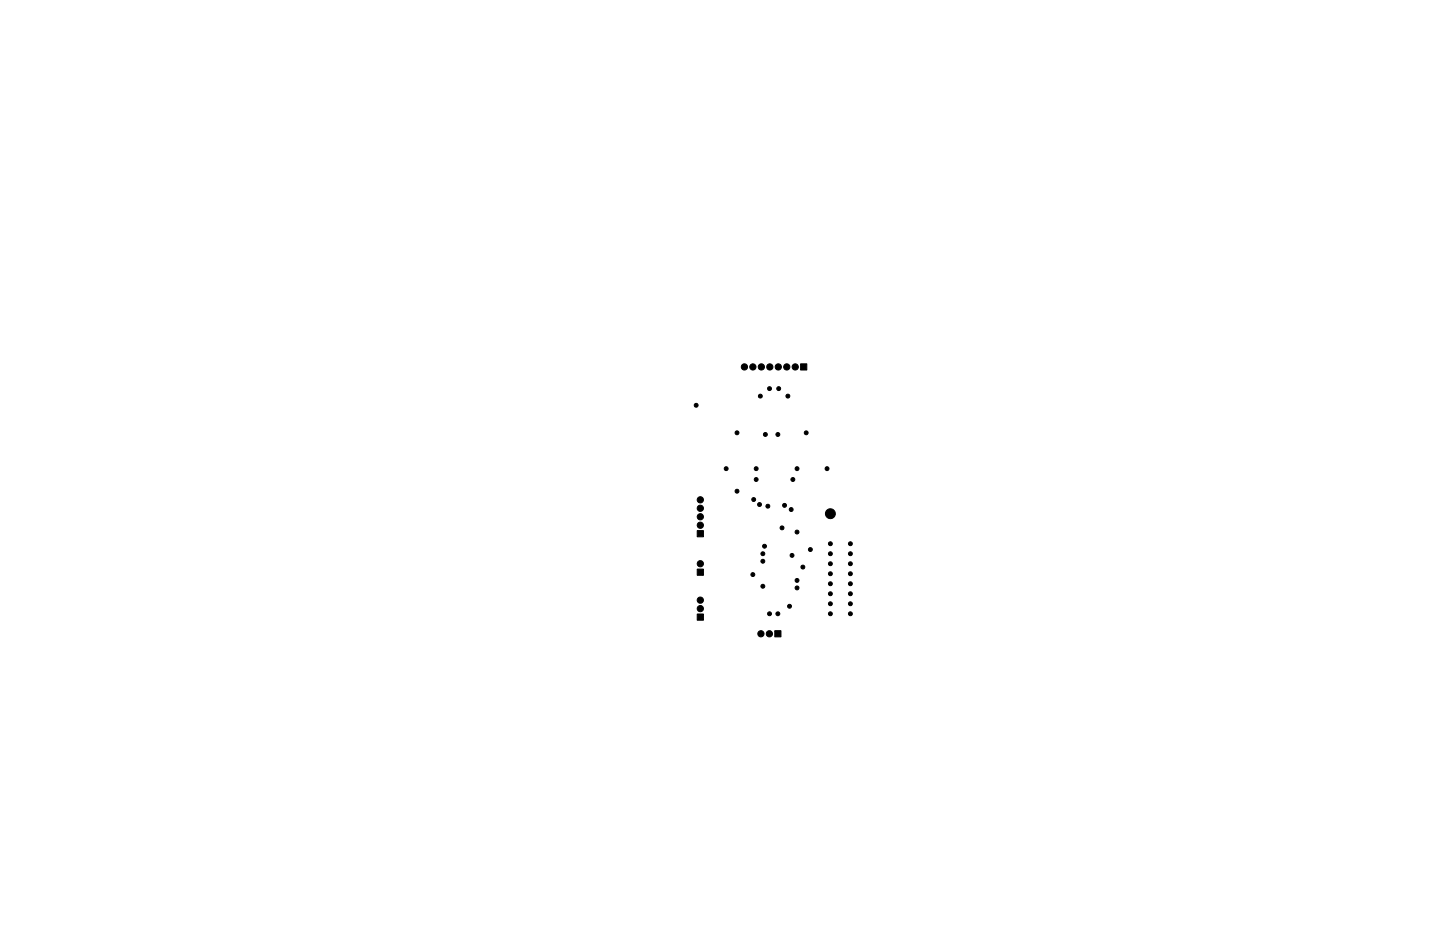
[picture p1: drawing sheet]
<svg xmlns="http://www.w3.org/2000/svg" width="432mm" height="279mm" viewBox="0 0 432 279" stroke-linecap="round" stroke-linejoin="round" font-family="sans-serif">
<g fill="#000" stroke="#000" stroke-width=".3">
<path d="M240.1 109.1h1.8v1.8h-1.8zM209.1 170.6h1.8v1.9h-1.8zM209.1 159.1h1.8v1.8h-1.8zM209.1 184.1h1.8v1.8h-1.8zM232.3 189.1h1.9v1.8h-1.9z"/>
<circle cx="223.2" cy="110" r=".93"/>
<circle cx="225.8" cy="110" r=".93"/>
<circle cx="228" cy="118.8" r=".58"/>
<circle cx="228.3" cy="110" r=".93"/>
<circle cx="230.7" cy="116.5" r=".58"/>
<circle cx="230.8" cy="110" r=".93"/>
<circle cx="233.4" cy="110" r=".93"/>
<circle cx="233.5" cy="116.5" r=".58"/>
<circle cx="235.9" cy="110" r=".93"/>
<circle cx="236.2" cy="118.8" r=".58"/>
<circle cx="238.5" cy="110" r=".93"/>
<circle cx="208.7" cy="121.5" r=".58"/>
<circle cx="221" cy="129.8" r=".58"/>
<circle cx="229.5" cy="130.3" r=".58"/>
<circle cx="233.2" cy="130.3" r=".58"/>
<circle cx="241.7" cy="129.8" r=".58"/>
<circle cx="210" cy="157.5" r=".93"/>
<circle cx="210" cy="152.4" r=".93"/>
<circle cx="210" cy="149.8" r=".93"/>
<circle cx="210" cy="154.9" r=".93"/>
<circle cx="217.7" cy="140.5" r=".58"/>
<circle cx="221" cy="147.3" r=".58"/>
<circle cx="226" cy="149.8" r=".58"/>
<circle cx="226.7" cy="140.5" r=".58"/>
<circle cx="226.7" cy="143.8" r=".58"/>
<circle cx="227.7" cy="151.3" r=".58"/>
<circle cx="230.3" cy="151.8" r=".58"/>
<circle cx="234.5" cy="158.3" r=".58"/>
<circle cx="235.2" cy="151.5" r=".58"/>
<circle cx="237.2" cy="152.8" r=".58"/>
<circle cx="237.7" cy="143.8" r=".58"/>
<circle cx="239" cy="140.5" r=".58"/>
<circle cx="239" cy="159.5" r=".58"/>
<circle cx="248" cy="140.5" r=".58"/>
<circle cx="249" cy="154" r="1.49"/>
<circle cx="210" cy="169" r=".93"/>
<circle cx="210" cy="179.9" r=".93"/>
<circle cx="225.7" cy="172.3" r=".58"/>
<circle cx="228.7" cy="168.3" r=".58"/>
<circle cx="228.7" cy="175.8" r=".58"/>
<circle cx="228.7" cy="166" r=".58"/>
<circle cx="229.2" cy="163.8" r=".58"/>
<circle cx="237.5" cy="166.5" r=".58"/>
<circle cx="239" cy="174" r=".58"/>
<circle cx="239" cy="176.3" r=".58"/>
<circle cx="240.7" cy="170" r=".58"/>
<circle cx="243" cy="164.8" r=".58"/>
<circle cx="249" cy="172" r=".58"/>
<circle cx="249" cy="175" r=".58"/>
<circle cx="249" cy="178" r=".58"/>
<circle cx="249" cy="169" r=".58"/>
<circle cx="249" cy="163" r=".58"/>
<circle cx="249" cy="166" r=".58"/>
<circle cx="255" cy="172" r=".58"/>
<circle cx="255" cy="169" r=".58"/>
<circle cx="255" cy="178" r=".58"/>
<circle cx="255" cy="175" r=".58"/>
<circle cx="255" cy="163" r=".58"/>
<circle cx="255" cy="166" r=".58"/>
<circle cx="210" cy="182.5" r=".93"/>
<circle cx="228.2" cy="190" r=".93"/>
<circle cx="230.7" cy="190" r=".93"/>
<circle cx="230.7" cy="184" r=".58"/>
<circle cx="233.2" cy="184" r=".58"/>
<circle cx="236.7" cy="181.8" r=".58"/>
<circle cx="249" cy="184" r=".58"/>
<circle cx="249" cy="181" r=".58"/>
<circle cx="255" cy="184" r=".58"/>
<circle cx="255" cy="181" r=".58"/>
</g>
</svg>
